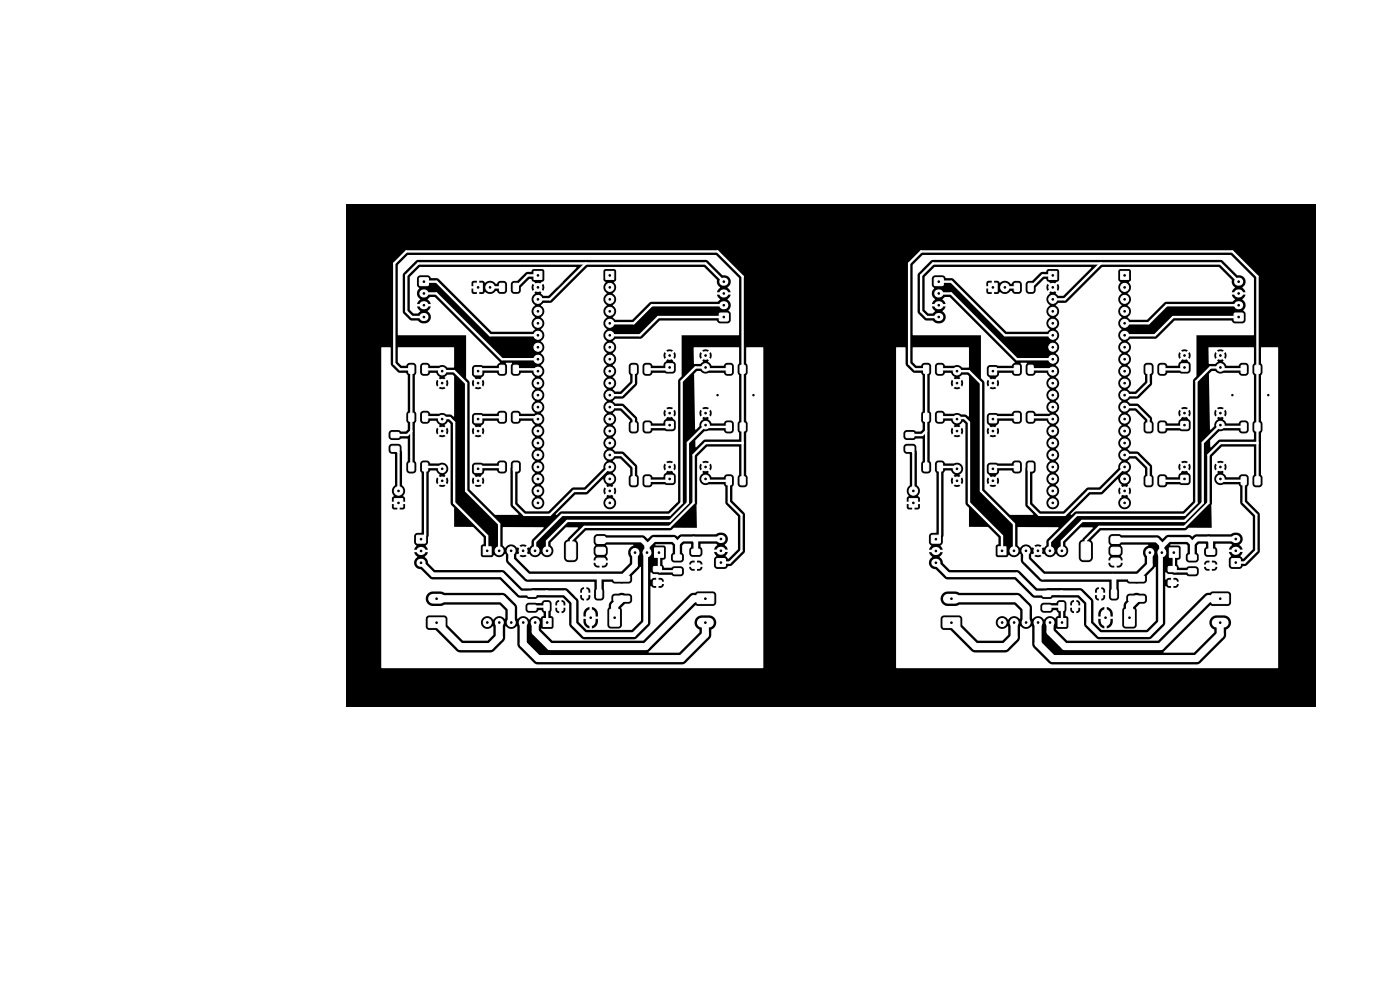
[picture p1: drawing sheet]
<svg xmlns="http://www.w3.org/2000/svg" width="297mm" height="210mm" viewBox="0 0 297 210" stroke-linecap="round" stroke-linejoin="round" font-family="sans-serif">
<path d="M73.6 43.3h205.5v106.5h-205.5z" fill="#000"/>
<g fill="#fff" stroke="#fff" stroke-width=".21">
<path d="M224.4 131.2h1.7v1.7h-1.7z"/>
<path d="M211.7 116h1.7v1.7h-1.7z"/>
<path d="M198.9 98.3l.8-.1 .2 .1 .1 1.4-.2 .2h-.7l-.2-.1z"/>
<path d="M196 98.3l.8-.1 .2 .1v1.4l-.1 .2h-.7l-.3-.1z"/>
<path d="M252.1 117.8l1.6-.1 .1 .2v.8l-.2 .1h-1.4l-.1-.2z"/>
<path d="M252.1 120.7l1.6-.1 .1 .3v.7l-.2 .1h-1.4l-.1-.2z"/>
<path d="M239.5 122.2h3.2l.1 .2v.7l-.2 .2h-3l-.2-.3z"/>
<path d="M239.5 126.5h3.2l.1 .2v.7l-.2 .2-3-.1-.2-.2z"/>
<path d="M247.9 120.2h1.5l.2 .2-.1 .7-.2 .2h-1.3l-.2-.3z"/>
<path d="M247.9 123.2l1.5-.1 .2 .2-.1 .7-.2 .2h-1.3l-.2-.2z"/>
<path d="M218.2 60.2l.8-.1 .2 .1v1.4l-.1 .2h-.8l-.2-.1z"/>
<path d="M215.2 60.2l.8-.1 .3 .1v1.4l-.2 .2h-.7l-.2-.1z"/>
<path d="M198.9 77.5h.8l.2 .1 .1 1.4-.2 .2h-.7l-.2-.1z"/>
<path d="M196 77.5h.8l.2 .1v1.4l-.1 .2h-.7l-.3-.1z"/>
<path d="M192.2 91.8l1.6-.1 .1 .3v.7l-.2 .1h-1.4l-.1-.2z"/>
<path d="M192.2 94.7h1.6l.1 .2v.7l-.2 .2-1.4-.1-.1-.2z"/>
<path d="M235.8 125.2l.9-.1 .2 .1v1.4l-.2 .3h-.7l-.2-.2z"/>
<path d="M232.9 125.2l.8-.1 .2 .1 .1 1.4-.2 .3h-.7l-.3-.2z"/>
<path d="M218.2 87.7l.8-.1 .2 .2v1.3l-.1 .3h-.8l-.2-.2z"/>
<path d="M215.2 87.7l.8-.1 .3 .2v1.3l-.2 .3h-.7l-.2-.2z"/>
<path d="M246.1 77.5h.8l.2 .1v1.4l-.1 .2h-.7l-.3-.1z"/>
<path d="M243.2 77.5h.8l.2 .1v1.4l-.1 .2h-.8l-.2-.1z"/>
<path d="M224.7 127.9l.8-.1 .2 .2v1.3l-.1 .2-.7 .1-.3-.2z"/>
<path d="M227.6 127.9l.8-.1 .2 .2 .1 1.3-.2 .2-.7 .1-.2-.2z"/>
<path d="M198.9 87.7l.8-.1 .2 .2 .1 1.3-.2 .3h-.7l-.2-.2z"/>
<path d="M196 87.7l.8-.1 .2 .2v1.3l-.1 .3h-.7l-.3-.2z"/>
<path d="M221.3 128.4h1.5l.2 .2-.1 .7-.2 .2h-1.3l-.2-.3z"/>
<path d="M221.3 125.5l1.5-.1 .2 .3-.1 .7-.2 .2-1.3-.1-.2-.2z"/>
<path d="M263.4 101.2l.8-.1 .2 .2v1.3l-.1 .2-.8 .1-.2-.2z"/>
<path d="M266.3 101.2l.8-.1 .2 .2v1.3l-.1 .2-.7 .1-.3-.2z"/>
<path d="M263.4 89.8l.8-.1 .2 .1v1.4l-.1 .2h-.8l-.2-.1z"/>
<path d="M266.3 89.8l.8-.1 .2 .1v1.4l-.1 .2h-.7l-.3-.1z"/>
<path d="M235.8 118.5h1.7l.2 .3-.1 .9-.3 .2-1.5-.1-.1-.3v-.8z"/>
<path d="M235.7 116.2l.3-.1 1.5 .1 .2 .3-.1 .9-.3 .2-1.5-.1-.1-.3z"/>
<path d="M229.5 115.1l.2-.1 1.2-.1 .4 .3 .1 3-.3 .5h-1.4l-.3-.2v-3.1z"/>
<path d="M235.8 113.9h1.7l.2 .3-.1 .9-.3 .2-1.5-.1-.1-.3v-.8z"/>
<path d="M246.1 101.2l.8-.1 .2 .2v1.3l-.1 .2-.7 .1-.3-.2z"/>
<path d="M243.2 101.2l.8-.1 .2 .2v1.3l-.1 .2-.8 .1-.2-.2z"/>
<path d="M256 116.5h1.6l.1 .2v.8l-.2 .1h-1.4l-.2-.2z"/>
<path d="M256 119.5l1.6-.1 .1 .3v.7l-.2 .2h-1.4l-.2-.3z"/>
<path d="M218.2 77.5h.8l.2 .1v1.4l-.1 .2h-.8l-.2-.1z"/>
<path d="M215.2 77.5h.8l.3 .1v1.4l-.2 .2h-.7l-.2-.1z"/>
<path d="M263.4 77.5h.8l.2 .1v1.4l-.1 .2h-.8l-.2-.1z"/>
<path d="M266.3 77.5h.8l.2 .1v1.4l-.1 .2h-.7l-.3-.1z"/>
<path d="M246.1 89.8l.8-.1 .2 .1v1.4l-.1 .2h-.7l-.3-.1z"/>
<path d="M243.2 89.8l.8-.1 .2 .1v1.4l-.1 .2h-.8l-.2-.1z"/>
<path d="M248.1 116.2h1.9v2h-1.9z"/>
<path d="M209.7 60.1h1.8v1.8h-1.8z"/>
<path d="M209.9 88.2h1.5v1.4h-1.5z"/>
<path d="M209.9 78h1.5v1.5h-1.5z"/>
<path d="M192.9 105.8h1.8v1.8h-1.8z"/>
<path d="M250.6 77.2h1.4v1.5h-1.4z"/>
<path d="M218.2 98.3l.8-.1 .2 .1v1.4l-.1 .2h-.8l-.2-.1z"/>
<path d="M215.2 98.3l.8-.1 .3 .1v1.4l-.2 .2h-.7l-.2-.1z"/>
<path d="M198.3 59h1.8v1.5h-1.8z"/>
<path d="M250.6 100.9h1.4v1.4h-1.4z"/>
<path d="M261.3 118.6h1.8v1.5h-1.8z"/>
<path d="M261.9 66.5h1.8v1.5h-1.8z"/>
<path d="M200.1 131.1h3.4l.1 .2v1.7l-.2 .1h-3.2l-.2-.2z"/>
<path d="M257.1 126h3.4l.2 .2-.1 1.7-.2 .1h-3.2l-.1-.2z"/>
<path d="M209.9 98.7h1.5v1.5h-1.5z"/>
<path d="M197.6 113.6h1.8v1.6h-1.8z"/>
<path d="M250.6 89.4h1.4v1.5h-1.4z"/>
<path d="M222.5 57.6h1.7v1.7h-1.7z"/>
<path d="M237.7 57.6h1.7v1.7h-1.7z"/>
<path d="M238.6 129.3l1.8-.1 .2 .2 .1 3.2-.2 .2h-1.7l-.2-.1z"/>
<path d="M129.4 129.3l1.8-.1 .2 .2v3.2l-.1 .2h-1.7l-.2-.1z"/>
<path d="M141.3 89.4h1.5v1.5h-1.5z"/>
<path d="M88.4 113.6h1.8v1.6h-1.8z"/>
<path d="M100.7 98.7h1.4v1.5h-1.4z"/>
<path d="M147.9 126h3.4l.1 .2v1.7l-.2 .1h-3.2l-.2-.2z"/>
<path d="M90.9 131.1h3.4l.1 .2v1.7l-.2 .1h-3.2l-.2-.2z"/>
<path d="M152.7 66.5h1.8v1.5h-1.8z"/>
<path d="M128.5 57.6h1.7v1.7h-1.7z"/>
<path d="M152 118.6h1.8v1.5h-1.8z"/>
<path d="M141.3 100.9h1.5v1.4h-1.5z"/>
<path d="M89 59h1.8v1.5h-1.8z"/>
<path d="M115.2 131.2h1.7v1.7h-1.7z"/>
<path d="M102.5 116h1.7v1.7h-1.7z"/>
<path d="M141.3 77.2h1.5v1.5h-1.5z"/>
<path d="M83.6 105.8h1.8v1.8h-1.8z"/>
<path d="M100.7 78h1.4v1.5h-1.4z"/>
<path d="M100.7 88.2h1.4v1.4h-1.4z"/>
<path d="M100.5 60.1h1.8v1.8h-1.8z"/>
<path d="M138.8 116.2h1.9v2h-1.9z"/>
<path d="M113.3 57.6h1.7v1.7h-1.7z"/>
<path d="M136.9 89.8l.8-.1 .2 .1v1.4l-.1 .2h-.7l-.3-.1z"/>
<path d="M134 89.8l.8-.1 .2 .1v1.4l-.1 .2h-.8l-.2-.1z"/>
<path d="M154.1 77.5h.8l.3 .1v1.4l-.2 .2h-.7l-.2-.1z"/>
<path d="M157.1 77.5h.8l.2 .1v1.4l-.1 .2h-.8l-.2-.1z"/>
<path d="M108.9 77.5h.8l.3 .1v1.4l-.2 .2h-.7l-.2-.1z"/>
<path d="M106 77.5h.8l.2 .1 .1 1.4-.2 .2h-.7l-.2-.1z"/>
<path d="M146.8 116.5h1.6l.1 .2v.8l-.2 .1h-1.4l-.2-.2z"/>
<path d="M146.8 119.5l1.6-.1 .1 .3v.7l-.2 .2h-1.4l-.2-.3z"/>
<path d="M136.9 101.2l.8-.1 .2 .2v1.3l-.1 .2-.7 .1-.3-.2z"/>
<path d="M134 101.2l.8-.1 .2 .2v1.3l-.1 .2-.8 .1-.2-.2z"/>
<path d="M126.6 118.5h1.7l.1 .3v.9l-.3 .2-1.5-.1-.2-.3v-.8z"/>
<path d="M126.6 116.2h1.7l.1 .3v.9l-.3 .2-1.5-.1-.2-.3v-.8z"/>
<path d="M120.3 115.1l.2-.1 1.1-.1 .5 .3v3l-.2 .5h-1.4l-.3-.2-.1-3.1z"/>
<path d="M126.6 113.9h1.7l.1 .3v.9l-.3 .2-1.5-.1-.2-.3v-.8z"/>
<path d="M154.1 89.8l.8-.1 .3 .1v1.4l-.2 .2h-.7l-.2-.1z"/>
<path d="M157.1 89.8l.8-.1 .2 .1v1.4l-.1 .2h-.8l-.2-.1z"/>
<path d="M154.1 101.2l.8-.1 .3 .2v1.3l-.2 .2-.7 .1-.2-.2z"/>
<path d="M157.1 101.2l.8-.1 .2 .2v1.3l-.1 .2-.8 .1-.2-.2z"/>
<path d="M112.1 128.4h1.5l.1 .2v.7l-.2 .2h-1.4l-.1-.3z"/>
<path d="M112.1 125.5l1.5-.1 .1 .3v.7l-.2 .2-1.4-.1-.1-.2z"/>
<path d="M89.7 87.7l.8-.1 .2 .2v1.3l-.1 .3h-.7l-.3-.2z"/>
<path d="M86.8 87.7l.8-.1 .2 .2v1.3l-.1 .3h-.8l-.2-.2z"/>
<path d="M115.5 127.9l.8-.1 .2 .2v1.3l-.1 .2-.8 .1-.2-.2z"/>
<path d="M118.4 127.9l.8-.1 .2 .2v1.3l-.1 .2-.7 .1-.3-.2z"/>
<path d="M136.9 77.5h.8l.2 .1v1.4l-.1 .2h-.7l-.3-.1z"/>
<path d="M134 77.5h.8l.2 .1v1.4l-.1 .2h-.8l-.2-.1z"/>
<path d="M108.9 87.7l.8-.1 .3 .2v1.3l-.2 .3h-.7l-.2-.2z"/>
<path d="M106 87.7l.8-.1 .2 .2 .1 1.3-.2 .3h-.7l-.2-.2z"/>
<path d="M126.6 125.2l.8-.1 .3 .1v1.4l-.2 .3h-.7l-.2-.2z"/>
<path d="M123.7 125.2l.8-.1 .2 .1v1.4l-.1 .3h-.8l-.2-.2z"/>
<path d="M83 91.8l1.5-.1 .2 .3v.7l-.3 .1h-1.3l-.2-.2z"/>
<path d="M83 94.7h1.5l.2 .2v.7l-.3 .2-1.3-.1-.2-.2z"/>
<path d="M89.7 77.5h.8l.2 .1v1.4l-.1 .2h-.7l-.3-.1z"/>
<path d="M86.8 77.5h.8l.2 .1v1.4l-.1 .2h-.8l-.2-.1z"/>
<path d="M108.9 60.2l.8-.1 .3 .1v1.4l-.2 .2h-.7l-.2-.1z"/>
<path d="M106 60.2l.8-.1 .2 .1 .1 1.4-.2 .2h-.7l-.2-.1z"/>
<path d="M138.7 120.2h1.5l.1 .2v.7l-.2 .2h-1.4l-.1-.3z"/>
<path d="M138.7 123.2l1.5-.1 .1 .2v.7l-.2 .2h-1.4l-.1-.2z"/>
<path d="M130.3 122.2h3.1l.2 .2v.7l-.2 .2h-3l-.2-.3z"/>
<path d="M130.3 126.5h3.1l.2 .2v.7l-.2 .2-3-.1-.2-.2z"/>
<path d="M108.9 98.3l.8-.1 .3 .1v1.4l-.2 .2h-.7l-.2-.1z"/>
<path d="M106 98.3l.8-.1 .2 .1 .1 1.4-.2 .2h-.7l-.2-.1z"/>
<path d="M142.9 117.8l1.5-.1 .2 .2v.8l-.3 .1h-1.3l-.2-.2z"/>
<path d="M142.9 120.7l1.5-.1 .2 .3v.7l-.3 .1h-1.3l-.2-.2z"/>
<path d="M89.7 98.3l.8-.1 .2 .1v1.4l-.1 .2h-.7l-.3-.1z"/>
<path d="M86.8 98.3l.8-.1 .2 .1v1.4l-.1 .2h-.8l-.2-.1z"/>
<circle cx="222.8" cy="132.1" r=".85"/>
<circle cx="220.2" cy="132.1" r=".85"/>
<circle cx="217.7" cy="132.1" r=".85"/>
<circle cx="215.1" cy="132.1" r=".85"/>
<circle cx="212.6" cy="132.1" r=".85"/>
<circle cx="215.1" cy="116.8" r=".85"/>
<circle cx="217.7" cy="116.8" r=".85"/>
<circle cx="220.2" cy="116.8" r=".85"/>
<circle cx="222.7" cy="116.8" r=".85"/>
<circle cx="225.3" cy="116.8" r=".85"/>
<circle cx="213.2" cy="61" r=".9"/>
<circle cx="210.6" cy="91.4" r=".8"/>
<circle cx="203" cy="91.4" r=".8"/>
<circle cx="203" cy="88.9" r=".8"/>
<circle cx="210.6" cy="81.3" r=".8"/>
<circle cx="203" cy="81.3" r=".8"/>
<circle cx="203" cy="78.7" r=".8"/>
<circle cx="193.8" cy="104.1" r=".9"/>
<circle cx="251.3" cy="75.4" r=".8"/>
<circle cx="258.9" cy="75.4" r=".8"/>
<circle cx="258.9" cy="77.9" r=".8"/>
<circle cx="251.3" cy="99.1" r=".8"/>
<circle cx="258.9" cy="99.1" r=".8"/>
<circle cx="258.9" cy="101.6" r=".8"/>
<circle cx="210.6" cy="102" r=".8"/>
<circle cx="203" cy="102" r=".8"/>
<circle cx="203" cy="99.4" r=".8"/>
<circle cx="251.3" cy="87.6" r=".8"/>
<circle cx="258.9" cy="87.6" r=".8"/>
<circle cx="258.9" cy="90.2" r=".8"/>
<circle cx="223.3" cy="106.7" r=".85"/>
<circle cx="223.3" cy="104.1" r=".85"/>
<circle cx="223.3" cy="101.6" r=".85"/>
<circle cx="223.3" cy="99.1" r=".85"/>
<circle cx="223.3" cy="96.5" r=".85"/>
<circle cx="223.3" cy="94" r=".85"/>
<circle cx="223.3" cy="91.4" r=".85"/>
<circle cx="223.3" cy="88.9" r=".85"/>
<circle cx="223.3" cy="86.4" r=".85"/>
<circle cx="223.3" cy="83.8" r=".85"/>
<circle cx="223.3" cy="81.3" r=".85"/>
<circle cx="223.3" cy="78.7" r=".85"/>
<circle cx="223.3" cy="76.2" r=".85"/>
<circle cx="223.3" cy="73.7" r=".85"/>
<circle cx="223.3" cy="71.1" r=".85"/>
<circle cx="223.3" cy="68.6" r=".85"/>
<circle cx="223.3" cy="66" r=".85"/>
<circle cx="223.3" cy="63.5" r=".85"/>
<circle cx="223.3" cy="61" r=".85"/>
<circle cx="238.6" cy="61" r=".85"/>
<circle cx="238.6" cy="63.5" r=".85"/>
<circle cx="238.6" cy="66" r=".85"/>
<circle cx="238.6" cy="68.6" r=".85"/>
<circle cx="238.6" cy="71.1" r=".85"/>
<circle cx="238.6" cy="73.7" r=".85"/>
<circle cx="238.6" cy="76.2" r=".85"/>
<circle cx="238.6" cy="78.7" r=".85"/>
<circle cx="238.6" cy="81.3" r=".85"/>
<circle cx="238.6" cy="83.8" r=".85"/>
<circle cx="238.6" cy="86.4" r=".85"/>
<circle cx="238.6" cy="88.9" r=".85"/>
<circle cx="238.6" cy="91.4" r=".85"/>
<circle cx="238.6" cy="94" r=".85"/>
<circle cx="238.6" cy="96.5" r=".85"/>
<circle cx="238.6" cy="99.1" r=".85"/>
<circle cx="238.6" cy="101.6" r=".85"/>
<circle cx="238.6" cy="104.1" r=".85"/>
<circle cx="238.6" cy="106.7" r=".85"/>
<circle cx="142.1" cy="87.6" r=".8"/>
<circle cx="149.7" cy="87.6" r=".8"/>
<circle cx="149.7" cy="90.2" r=".8"/>
<circle cx="101.4" cy="102" r=".8"/>
<circle cx="93.8" cy="102" r=".8"/>
<circle cx="93.8" cy="99.4" r=".8"/>
<circle cx="129.4" cy="61" r=".85"/>
<circle cx="129.4" cy="63.5" r=".85"/>
<circle cx="129.4" cy="66" r=".85"/>
<circle cx="129.4" cy="68.6" r=".85"/>
<circle cx="129.4" cy="71.1" r=".85"/>
<circle cx="129.4" cy="73.7" r=".85"/>
<circle cx="129.4" cy="76.2" r=".85"/>
<circle cx="129.4" cy="78.7" r=".85"/>
<circle cx="129.4" cy="81.3" r=".85"/>
<circle cx="129.4" cy="83.8" r=".85"/>
<circle cx="129.4" cy="86.4" r=".85"/>
<circle cx="129.4" cy="88.9" r=".85"/>
<circle cx="129.4" cy="91.4" r=".85"/>
<circle cx="129.4" cy="94" r=".85"/>
<circle cx="129.4" cy="96.5" r=".85"/>
<circle cx="129.4" cy="99.1" r=".85"/>
<circle cx="129.4" cy="101.6" r=".85"/>
<circle cx="129.4" cy="104.1" r=".85"/>
<circle cx="129.4" cy="106.7" r=".85"/>
<circle cx="142.1" cy="99.1" r=".8"/>
<circle cx="149.7" cy="99.1" r=".8"/>
<circle cx="149.7" cy="101.6" r=".8"/>
<circle cx="113.5" cy="132.1" r=".85"/>
<circle cx="111" cy="132.1" r=".85"/>
<circle cx="108.5" cy="132.1" r=".85"/>
<circle cx="105.9" cy="132.1" r=".85"/>
<circle cx="103.4" cy="132.1" r=".85"/>
<circle cx="105.9" cy="116.8" r=".85"/>
<circle cx="108.4" cy="116.8" r=".85"/>
<circle cx="111" cy="116.8" r=".85"/>
<circle cx="113.5" cy="116.8" r=".85"/>
<circle cx="116.1" cy="116.8" r=".85"/>
<circle cx="142.1" cy="75.4" r=".8"/>
<circle cx="149.7" cy="75.4" r=".8"/>
<circle cx="149.7" cy="77.9" r=".8"/>
<circle cx="84.5" cy="104.1" r=".9"/>
<circle cx="101.4" cy="81.3" r=".8"/>
<circle cx="93.8" cy="81.3" r=".8"/>
<circle cx="93.8" cy="78.7" r=".8"/>
<circle cx="101.4" cy="91.4" r=".8"/>
<circle cx="93.8" cy="91.4" r=".8"/>
<circle cx="93.8" cy="88.9" r=".8"/>
<circle cx="104" cy="61" r=".9"/>
<circle cx="114.1" cy="106.7" r=".85"/>
<circle cx="114.1" cy="104.1" r=".85"/>
<circle cx="114.1" cy="101.6" r=".85"/>
<circle cx="114.1" cy="99.1" r=".85"/>
<circle cx="114.1" cy="96.5" r=".85"/>
<circle cx="114.1" cy="94" r=".85"/>
<circle cx="114.1" cy="91.4" r=".85"/>
<circle cx="114.1" cy="88.9" r=".85"/>
<circle cx="114.1" cy="86.4" r=".85"/>
<circle cx="114.1" cy="83.8" r=".85"/>
<circle cx="114.1" cy="81.3" r=".85"/>
<circle cx="114.1" cy="78.7" r=".85"/>
<circle cx="114.1" cy="76.2" r=".85"/>
<circle cx="114.1" cy="73.7" r=".85"/>
<circle cx="114.1" cy="71.1" r=".85"/>
<circle cx="114.1" cy="68.6" r=".85"/>
<circle cx="114.1" cy="66" r=".85"/>
<circle cx="114.1" cy="63.5" r=".85"/>
<circle cx="114.1" cy="61" r=".85"/>
<circle cx="269.1" cy="83.8" r=".3"/>
<circle cx="261.4" cy="83.8" r=".3"/>
<circle cx="152.2" cy="83.8" r=".3"/>
<circle cx="159.8" cy="83.8" r=".3"/>
</g>
<path d="M134.7 117.2v.1M137.3 117.2v.1M243.9 117.2v.1M246.5 117.2v.1" fill="none" stroke="#fff" stroke-width="1.9"/>
<g fill="none" stroke="#fff" stroke-width="1.7">
<path d="M153.4 59.8h.3M262.6 59.8h.3M89.8 62.3h.3M89.8 64.8h.3M89.8 67.3h.3M153.4 62.3h.3M153.4 64.8h.3M199 62.3h.3M199 64.8h.3M199 67.3h.3M262.6 62.3h.3M262.6 64.8h.3"/>
<path d="M89.2 116.9h.2M89.2 119.4h.2M152.8 116.8h.3M152.8 114.3h.3M198.4 116.9h.3M198.4 119.4h.3M262 116.8h.3M262 114.3h.3"/>
</g>
<path d="M91.9 127h1.5M125.3 130.3v1.5M148.9 132.1h1.5M201.1 127h1.5M234.5 130.3v1.5M258.1 132.1h1.5" fill="none" stroke="#fff" stroke-width="2.1"/>
<g fill="none" stroke="#fff" stroke-width=".5">
<path d="M89.9 59.8h2.7l11.4 11.3h10.1M114.1 58.4h-2.1l-2.6 2.6M124.3 55.9l-7.6 7.6h-2.6M153.6 59.8l-3.9-3.9h-61l-2.5 2.5v7.6l1.2 1.3h2.5M199.2 59.8h2.6l11.4 11.3h10.1M223.3 58.4h-2.1l-2.6 2.6M233.5 55.9l-7.6 7.6h-2.6M262.8 59.8l-3.9-3.9h-61l-2.5 2.5v7.6l1.2 1.3h2.6M89.9 62.3h2.7l13.9 13.9h7.6M90.2 78.3h3.2l.4 .4h2.5l2.6 2.6v22.8l7 7.1v5.6M104 61h2.5M106.5 78.3h-4.7l-.4 .4"/>
<path d="M109.4 78.3h4.3l.4 .4M134.4 78.3v3l-2.5 2.5h-2.5M142.1 78l-.4 .3h-4.3M153.6 67.3h-14l-3.8 3.8h-6.4M153.6 64.8h-15.3l-3.9 3.8h-5M154.6 78.3h-4.5l-.4-.3h-2.2l-2.9 2.9v25.8l-2.5 2.5h-22.9l-5.7 5.7v1.9M199.2 62.3h2.6l13.9 13.9h7.6M199.4 78.3h3.2l.4 .4h2.6l2.5 2.6v22.8l7 7.1v5.6M213.2 61h2.5M215.7 78.3h-4.7l-.4 .4M218.6 78.3h4.3l.4 .4M243.7 78.3v3l-2.6 2.5h-2.5"/>
<path d="M251.3 78l-.4 .3h-4.3M262.8 67.3h-13.9l-3.9 3.8h-6.4M262.8 64.8h-15.3l-3.8 3.8h-5.1M263.8 78.3h-4.5l-.4-.3h-2.1l-3 2.9v25.8l-2.5 2.5h-22.9l-5.7 5.7v1.9M83.8 95.2l.7 .7v8.2M87.3 99.1v-20.8h-2.4l-1.3-1.2v-21.2l2.6-2.6h66l5.3 5.4v43.3M87.3 91.4l-.9 .9h-2.6M90.2 88.5h3.2l.4 .4 .2-.2h1.4l.9 .9v17.1l7.1 7v3.1M93.8 99.5l-.4-.4h-3.2v14.4l-.9 .9-.2-.2M106.5 99.1h-4.7l-.4 .4M106.5 88.5h-4.7l-.4 .4M109.4 99.1l-.4 .3v7.6l2.2 2.2h5.5l5-5.1h2.6l5.1-5"/>
<path d="M109.4 88.5h4.3l.4 .4M129.4 96.5h2.5l2.5 2.6v2.9M129.4 86.4h2.5l2.5 2.5v1.7M142.1 90.2l-.4 .4h-4.3M154.6 90.6h-4.5l-.4-.4-3.8 3.7v12.8l-3.8 3.8h-21.8l-4.2 4.3v2M157.5 94h-7.8l-2.6 2.5v10.2l-5 5.1h-18.1l-2.9 2.8v2.2M193 95.2l.8 .7v8.2M196.5 99.1v-20.8h-2.4l-1.2-1.2v-21.2l2.5-2.6h66l5.4 5.4v43.3M196.5 91.4l-.9 .9h-2.6M199.4 99.1h3.2l.4 .4M199.4 88.5h3.2l.4 .4 .3-.2h1.3l1 .9v17.1l7 7v3.1M199.4 99.1h.1"/>
<path d="M199.4 99.1v14.4l-.9 .9-.2-.2M215.7 99.1h-4.7l-.4 .4M215.7 88.5h-4.7l-.4 .4M218.6 99.1l-.3 .3v7.6l2.1 2.2h5.5l5.1-5.1h2.5l5.1-5M218.6 88.5h4.4l.3 .4M238.6 96.5h2.5l2.6 2.6v2.9M238.6 86.4h2.5l2.6 2.5v1.7M251.3 90.2l-.4 .4h-4.3M263.8 90.6h-4.5l-.4-.4-3.7 3.7v12.8l-3.9 3.8h-21.7l-4.3 4.3v2M266.8 94h-7.9l-2.5 2.5v10.2l-5.1 5.1h-18.1l-2.8 2.8v2.2M139.8 117.2v3.2l-.3 .3 .4 .5h3.8M142.1 101.6l-.4 .4h-4.3"/>
<path d="M149.7 101.6l.4 .4h4.5v4.5l2.7 2.7v7.6l-2.5 2.5h-1.9M249 117.2v3.2l-.3 .3 .5 .5h3.7M251.3 101.6l-.4 .4h-4.3M258.9 101.6l.4 .4h4.5v4.5l2.7 2.7v7.6l-2.5 2.5h-1.8M112.9 128.9l.2-.2h2.9l.1 .1v3.3l-.2-.3M222.1 128.9l.2-.2h2.9l.1 .1v3.3l-.2-.3"/>
</g>
<path d="M92.6 127h13.9l2 2v3.1M105.9 132.1v3.1l-1.9 2h-6.3l-5.1-5.1M111 132.1v4.5l3.1 3.1h30.5l5-5v-2.6M131.9 127l-1.5 1.5v2.5M149.6 127h-2.5l-10.1 10.2h-20.3l-3.2-3.2v-1.9M201.8 127h13.9l2 2v3.1M215.1 132.1v3.1l-1.9 2h-6.3l-5.1-5.1M220.2 132.1v4.5l3.1 3.1h30.5l5.1-5v-2.6M241.1 127l-1.5 1.5v2.5M258.9 127h-2.5l-10.2 10.2h-20.3l-3.1-3.2v-1.9" fill="none" stroke="#fff" stroke-width="1.5"/>
<g fill="none" stroke="#fff" stroke-width="1">
<path d="M127.4 114.5h8.8l1.1 1.1v1.6l-.3 .3v14.6l-2.6 2.5h-10.4l-2.3-2.3v-4.6l-1.9-1.9-6.7-.1-.2 .3-.2-.2h-2.3l-3.9-3.9h-14.6l-2.6-2.5M143.7 115.3l-.8-.8h-4.2l-1.4 1.4M143.7 115.3v3M147.1 114.3l.5 .5v2.3M152.9 114.3h-8.2l-1 1M236.7 114.5h8.7l1.1 1.1v1.6l-.3 .3v14.6l-2.5 2.5h-10.5l-2.2-2.3v-4.6l-1.9-1.9-6.8-.1-.2 .3-.2-.2h-2.3l-3.9-3.9h-14.6l-2.6-2.5M252.9 115.3l-.8-.8h-4.2l-1.4 1.4M252.9 115.3v3M256.4 114.3l.4 .5v2.3M262.2 114.3h-8.3l-1 1M116 125.7v.1M127.1 122.6v3.4"/>
<path d="M225.2 125.7v.1M236.3 122.6v3.4"/>
</g>
<path d="M108.4 116.8v2l3.6 3.5h20.3M134.7 117.2v2.7l-2.8 2.8M217.7 116.8v2l3.5 3.5h20.3M243.9 117.2v2.7l-2.8 2.8" fill="none" stroke="#fff" stroke-width="1.2"/>
<path d="M126.8 122.3l.3 .3M236 122.3l.3 .3" fill="none" stroke="#fff" stroke-width=".21"/>
<g fill="#fff">
<path d="M84.4 56.2l2.1-2.1h65.4l4.9 4.9v12l-12.2 .1v6.2h-1.2l-.2-.4-1.1-1.1 .4-.3 .7 .6a1.29 1.29 0 0 0-.1-1.4l-.6 .7-.4-.4 .6-.7a1.29 1.29 0 0 0-1.4 0l.7 .7-.3 .4-.7-.7a1.29 1.29 0 0 0 0 1.4l.7-.6 .3 .3-1.1 1.1-.3 .7h-2.1l-.7-.6h-.9l-.3 .1-.3 .5v1.5l.3 .5 .4 .1 1-.1 .5-.5 4.3 .1 .3-.1 .3-.4v-1.4h1.2v2.5l-.7 1v8.8h-.5l-.2-.4-1.1-1.2 .4-.3 .7 .6a1.29 1.29 0 0 0-.1-1.4l-.6 .7-.4-.4 .6-.7a1.29 1.29 0 0 0-1.4 .1l.7 .6-.3 .4-.7-.6a1.29 1.29 0 0 0 0 1.4l.7-.7 .3 .3-.7 .9a.78 .78 0 0 0-.5 .8l-2.3 .1-.7-.6-1.1 .1-.4 .5v1.4a.74 .74 0 0 0 .7 .7h1l.5-.6 4.2 .2a.74 .74 0 0 0 .7-.7v-1.2h.5v11.4h-.5l-.2-.4-1.1-1.1 .4-.4 .6 .7a1.29 1.29 0 0 0 0-1.5l-.6 .7-.4-.3 .6-.8a1.29 1.29 0 0 0-1.4 .1l.7 .7-.3 .3-.7-.6a1.29 1.29 0 0 0 0 1.4l.7-.7 .3 .4-1.1 1.1-.3 .6h-2.1l-.7-.6-1.1 .1-.4 .5v1.5a.74 .74 0 0 0 .7 .7l1-.1 .5-.6 4.2 .2a.74 .74 0 0 0 .7-.7v-1.2h.5l-.1 5.3-2.1 2.2h-22.6l-.4 .1-.5 .6-.3-.1 4.1-4.2 2.6-.1 3.3-3.2 .4 .9 .4 .3-.1 .2 .6 .7-.3 .3-.7-.6a1.33 1.33 0 0 0 0 1.5l.7-.6 .3 .3-.6 .7 .1 .2a1.37 1.37 0 0 0-.3 2.1 1.37 1.37 0 0 0 2.1-.1 1.37 1.37 0 0 0-.5-2.1l.1-.1-.6-.7 .3-.3 .7 .5a1.34 1.34 0 0 0 0-1.4l-.7 .6-.3-.3 .6-.7-.1-.2a1.42 1.42 0 0 0 0-2.5 1.48 1.48 0 0 0 0-2.5l.5-.5h1.1l2.1 2.1v1.3l-.3 .5v1.5a.74 .74 0 0 0 .7 .7l1-.1 .4-.5v-1.5l-.3-.6-.1-2-2.7-2.8-.4-.1h-1.5l-.5-.6a1.42 1.42 0 0 0 0-2.5 1.48 1.48 0 0 0 0-2.5 1.48 1.48 0 0 0 0-2.6l.5-.5h1.1l2.1 2.1-.3 .7v1.3l.1 .5 .5 .2h.8a.74 .74 0 0 0 .7-.7v-1.4l-.3-.5-.2-.9-2.7-2.7-1.8-.1-.5-.5 .5-.5 1.8-.1 2.7-2.7 .2-.4v-1.8l.3-.5v-1.4a.74 .74 0 0 0-.7-.7h-1l-.4 .6v1.5l.3 .5v1.4l-2.1 2-1.1 .1-.5-.5a1.48 1.48 0 0 0 0-2.6 1.48 1.48 0 0 0 0-2.5 1.48 1.48 0 0 0 0-2.6 1.48 1.48 0 0 0 0-2.5l.5-.5 5.6-.1 3.9-3.8h12l.7 .6h1.6a.74 .74 0 0 0 .7-.7v-1.4l-.5-.7a1.51 1.51 0 0 0-.2-2.3l.5-.5 .2-.5h-1v-.5h1l-.2-.5-.5-.5a1.42 1.42 0 0 0 .7-1.5 1.42 1.42 0 0 0-1.2-1.1h-.6l-3-3.1-.4-.2h-61.2l-.4 .2-2.7 2.9-.1 7.9 .2 .4 1.4 1.4 1.7 .2a1.44 1.44 0 0 0 2.2 .2 1.44 1.44 0 0 0-.1-2.2l-.1-.1 .5-.5 .2-.5h-1.1v-.5h1.1l-.7-1 .5-.5h1l13.9 13.8-.7 .8h-2.9l-.5-.2h-1.2l-.4 .2-.3 .4v1.4l1.3 1.5-.4 .3-.7-.6a1.29 1.29 0 0 0 0 1.4l.7-.7 .4 .4-.7 .7a1.29 1.29 0 0 0 1.4-.1l-.6-.6 .3-.4 .7 .7a1.29 1.29 0 0 0 0-1.5l-.7 .7-.3-.3 .7-.9a.92 .92 0 0 0 .6-.9h2.6l.6 .6 1.1-.1 .5-.6v-1.4l-.3-.6h1.2l.1 .1-.2 .5v1.4l.4 .6 1.1 .1 .7-.6h2.1l.8 .9a1.48 1.48 0 0 0 0 2.5 1.48 1.48 0 0 0 0 2.6 1.48 1.48 0 0 0 0 2.5l-.1 .2h-2.8l-.4-.5-.4-.2-1 .1-.4 .6h-.8l-.3-.5-.4-.2-1 .1-.5 .6-4.7-.2-.3 .2-.3 .4v1.4l1.3 1.4-.4 .4-.7-.6a1.29 1.29 0 0 0 0 1.4l.7-.7 .4 .3-.7 .8a1.29 1.29 0 0 0 1.4-.1l-.6-.7 .3-.3 .7 .6a1.29 1.29 0 0 0 0-1.4l-.7 .7-.3-.4 .7-.8a.92 .92 0 0 0 .6-.9h2.6l.5 .5 1.1 .1 .3-.2 .3-.4v-1.5h.8v1.4a.74 .74 0 0 0 .7 .7l1-.1 .5-.5h2.1l.8 .9a1.43 1.43 0 0 0 0 2.5 1.48 1.48 0 0 0 0 2.5 1.48 1.48 0 0 0 0 2.6 1.48 1.48 0 0 0 0 2.5 1.48 1.48 0 0 0 0 2.6 1.48 1.48 0 0 0 0 2.5 1.39 1.39 0 0 0-.5 2.1 1.39 1.39 0 0 0 2.2 0 1.39 1.39 0 0 0-.4-2.1 1.48 1.48 0 0 0 0-2.5 1.48 1.48 0 0 0 0-2.6 1.48 1.48 0 0 0 0-2.5 1.48 1.48 0 0 0 0-2.5 1.48 1.48 0 0 0 0-2.6 1.48 1.48 0 0 0 0-2.5 1.48 1.48 0 0 0 0-2.6 1.48 1.48 0 0 0 0-2.5 1.48 1.48 0 0 0 0-2.5 1.48 1.48 0 0 0 0-2.6 1.48 1.48 0 0 0 0-2.5 1.48 1.48 0 0 0 0-2.6 1.48 1.48 0 0 0 0-2.5 1.48 1.48 0 0 0 0-2.5 1.48 1.48 0 0 0 0-2.6 1.48 1.48 0 0 0 0-2.5l.5-.5h1.4l.4-.2 7.5-7.5h24.7l2.8 2.8a1.78 1.78 0 0 0 .7 1.6l-.5 .5-.2 .5h1v.5h-1l.2 .5 .5 .5-.6 .5h-14l-.4 .2-3.7 3.6h-3.6l-.5-.5a1.48 1.48 0 0 0 0-2.5 1.48 1.48 0 0 0 0-2.6 1.57 1.57 0 0 0 .3-2.4l.4-.4v-2.1l-.4-.2h-1.8l-.5 .4v1.8l.5 .5a1.52 1.52 0 0 0 .2 2.4 1.48 1.48 0 0 0 0 2.6 1.48 1.48 0 0 0 0 2.5 1.48 1.48 0 0 0 0 2.5 1.48 1.48 0 0 0 0 2.6 1.48 1.48 0 0 0 0 2.5 1.48 1.48 0 0 0 0 2.6 1.48 1.48 0 0 0 0 2.5 1.48 1.48 0 0 0 0 2.5 1.48 1.48 0 0 0 0 2.6 1.48 1.48 0 0 0 0 2.5 1.48 1.48 0 0 0 0 2.6 1.48 1.48 0 0 0 0 2.5 1.48 1.48 0 0 0 0 2.5 1.48 1.48 0 0 0 0 2.6v.1a1.55 1.55 0 0 0-.7 1.5l-4 4h-2.3l-.4 .2-5 4.9h-4.7l-1.8-1.8v-6.2l.5-.3 .2-.5v-1.4l-.4-.5h-1.3l-.4 .6h-.8l-.3-.6-.4-.1-1 .1-.5 .5-4.8-.1-.5 .5v1.5l1.3 1.4-.4 .3-.7-.6a1.29 1.29 0 0 0 0 1.4l.7-.7 .4 .4-.7 .7a1.29 1.29 0 0 0 1.4 0l-.6-.7 .3-.4 .7 .7a1.29 1.29 0 0 0 0-1.4l-.7 .6-.3-.3 .7-.9a.78 .78 0 0 0 .5-.8l2.7-.1 .5 .6h1.1l.3-.1 .3-.5v-1.4h.8l-.1 8.7 .2 .4 1.5 1.5-.1 .2h-4.9l-5.3-5.4-.1-22.6-.7-1v-9.1h-14.5z"/>
<path d="M87 58.7l2.1-2.1 33.2 .1-5.9 6h-1.1l-.5-.4 .1-.2-.6-.7 .3-.3 .6 .6a1.33 1.33 0 0 0 0-1.5l-.6 .6-.3-.3 1.2-1.1-.1-2.1-.3-.2h-1.9l-.3 .1-.2 .4-1.1 .2-1.8 1.8-1 .1-.4 .6h-.8l-.3-.6-.4-.1-1 .1-.5 .5h-.2a1.59 1.59 0 0 0-2.4-.2l-.4-.4h-.7v1h-.5v-1h-.9l-.3 .4v.7h1v.5h-1v.7l.3 .4 .9 .1v-1.1h.5v1.1h.7l.5-.5a1.57 1.57 0 0 0 2.3-.2h.2l.3 .5 .3 .1h1.1l.5-.6v-1.4h.8v1.3a.74 .74 0 0 0 .7 .7l1.1-.1 .3-.5v-.8l1.8-1.7h.4l.2 .4 .4 .2 .7 .7-.4 .3-.6-.5a1.34 1.34 0 0 0 0 1.4l.6-.6 .4 .3-.6 .7 .1 .2a1.43 1.43 0 0 0 0 2.5 1.48 1.48 0 0 0 0 2.5 1.48 1.48 0 0 0 0 2.5l-.6 .6h-8.6l-11.4-11.3-1.4-.1-.7-.6-1.9 .1-.4 .5v1.4l.4 .8a1.52 1.52 0 0 0 .2 2.3l-.4 .5-.2 .5h1v.5h-1l.6 1-.4 .5h-1l-.8-.8z"/>
<path d="M80.9 73.7h2l.1 3.8 1.5 1.5 1.6 .1 .4 .5v7.6l-.3 .6v1.4l.3 .6v1.3l-.4 .4h-1l-.6-.3h-1.5l-.4 .3-.2 .4 .1 1 .5 .4h1.6l.5-.3 1.4 .1v4.7l-.3 .5v1.4a.74 .74 0 0 0 .7 .7h1l.4-.7v-1.4l-.3-.5v-8l.3-.6v-1.5l-.3-.5v-7.6l.3-.5v-1.4a.74 .74 0 0 0-.7-.7h-1l-.5 .6h-.9l-.8-.8v-3.1h11.9v4.3h-1.4l-.4-.4-.6-.2-.8 .2h-1.8l-.5-.6h-1.1l-.4 .2-.2 .4v1.4a.74 .74 0 0 0 .7 .7l1-.1 .5-.5h1.2l.8 .8-.2 .3 .7 .7-.4 .3-.7-.6a1.29 1.29 0 0 0 0 1.4l.7-.7 .4 .4-.7 .7a1.29 1.29 0 0 0 1.4-.1l-.7-.6 .4-.4 .7 .7a1.29 1.29 0 0 0 0-1.5l-.7 .7-.4-.3 .7-.7-.2-.3 .6-.4h1.1l.3 .3v8.5l-.7-.4h-.9l-.8-.3-.8 .2h-1.8l-.5-.6-1.1-.1-.4 .3-.2 .3v1.5a.74 .74 0 0 0 .7 .7l1-.1 .5-.5h1.2l.8 .8-.2 .3 .7 .6-.4 .4-.7-.7a1.29 1.29 0 0 0 0 1.5l.7-.7 .4 .3-.7 .8a1.29 1.29 0 0 0 1.4-.1l-.7-.7 .4-.3 .7 .6a1.29 1.29 0 0 0 0-1.4l-.7 .7-.4-.4 .7-.6-.2-.3 .8-.7 .5 .6v16.8l.7 1v4h4.1l2.2 2.3v1.3l-.5 .2-.1 .3 .1 2 .3 .3h1.9l.5-.5a1.66 1.66 0 0 0 2.4-.2l.2 1.5 .2 .5 4 3.8 14.5 .2-.1 1.8h-.8l-.2-.6-.6-.1v1.1h-.5v-1.1a.83 .83 0 0 0-.8 1.1h2.1v-.4h.8v1.4h-.8v-.5h-.8v1.2h-.5v-1.2h-.8a.96 .96 0 0 0 .3 1 .96 .96 0 0 0 1 .2 .75 .75 0 0 0 .8-.7h.8l.2 .4 .4 .3h.9a.74 .74 0 0 0 .7-.7v-3.3h1.5l.7 .4h3a.74 .74 0 0 0 .7-.7v-1l1.8-1.9 .1 6.4h-1.9l-.4-.6-1.1-.1a1.37 1.37 0 0 0-1.4 0l-1.2 .2-.3 .4v.9a1.54 1.54 0 0 0-.6 1.5l-.2 .4v.9h-2l-.1-.3a1.53 1.53 0 0 0-1.2-1.1v1.6h-.5v-1.6h-.1a1.65 1.65 0 0 0-1.2 2h.9v.5h-.9v.6a1.53 1.53 0 0 0 1.3 1.4v-1.6h.5v1.6h.1a1.65 1.65 0 0 0 1.2-2h-.9v-.5h.9v-.6h2v2.4l.1 .5 .5 .2h1.7a.74 .74 0 0 0 .7-.7v-3.2l-.1-.5 .8-.8 1.2-.2 .3-.4v-.9h1.9v5l-2 2h-9.5l-1.8-1.7-.1-4.7-2.3-2.3-.4-.1h-9.1l-4-3.8-14.5-.1-1.5-1.4a1.89 1.89 0 0 0-.7-1.4l.5-.5 .2-.5h-1.1v-.5h1.1l-.5-.8 .5-.7 .1-1.5v-13.3l.4-.5h1.2l.8 .8-.2 .3 .7 .7-.4 .3-.7-.6a1.29 1.29 0 0 0 0 1.4l.7-.7 .4 .4-.7 .7a1.29 1.29 0 0 0 1.4 0l-.7-.7 .4-.4 .7 .7a1.29 1.29 0 0 0 0-1.4l-.7 .6-.4-.3 .7-.7-.2-.2a1.32 1.32 0 0 0 .7-1.8 1.32 1.32 0 0 0-1.9-.6h-1.8l-.7-.6h-.9l-.3 .1-.3 .5v1.4l.3 .7v3.6h-3.5l-.2-.6-.4-.5-.1-8.2-.2-.3-.4-.2h-1.7l-.5 .5 .1 1.1 .4 .4 .9 .2v6.5a1.61 1.61 0 0 0-.3 2.4l-.4 .4v.7h1.1v.5h-1.1l.1 .9 .3 .3h.8v-1h.5v1h.7l.4-.4v-.8h-1v-.5h1v-.7l-.4-.5 .3-.5 .1-.7h3.5v8.9l-.9 .1a.74 .74 0 0 0-.7 .7l.1 1.4 .4 .7-.4 .8h1v.5h-1l.6 1.1a1.39 1.39 0 0 0-.6 1.6 1.39 1.39 0 0 0 1.4 1l1.9 1.9 .6 .2h14.2l4.1 3.9h1.6l.5 .3h1.3l.7-.4 5.2 .1 1.3 1.2h-.8l-.2-.5-.6-.2v1.1h-.5v-1.1a.83 .83 0 0 0-.8 1.1h2.1v-.4h.8v.1v1.3h-.8v-.5h-.8v1.2h-.5v-1.2h-.8v.5a.75 .75 0 0 0 .8 .7l.9-.1 .4-.6h.8l.2 3.4 2.5 2.6 .3 .2h10.8l.4-.1 2.9-2.8 .1-.3 .1-8 .2-.1 .5 .4h.5v-2.1h-.5l-.7 .3v-1.5l.7 .4 1.2 .1h2.5l.6 .3h1.5l.5-.4 .1-1.1-.4-.5-1.7-.1-.6 .3h-1.5l-.4-.7v-.9l.2-.1a.5 .5 0 0 0 .5-.4v-2.1l-.1-.3-.3-.2h-1.7v-.2h3.4l.2 .3v1.4l-.3 .6v1.1l.5 .4h1.5a.74 .74 0 0 0 .7-.7v-.8l-.4-.6v-1.4l.4-.5 1.5 .1v.6l-.4 .7v.8l.3 .5 .4 .1h1.4a.74 .74 0 0 0 .7-.7v-.8l-.4-.6 .1-.6 3.2-.1 .2 .2-.6 1.1h1v.5h-1l.5 .8-.5 .7v1h-2.5l-.4-.6-.7-.1v.9h-.5v-.9a.85 .85 0 0 0-1.2 .9l5.3-.2 .1 .8-3.7-.1v.8h-.5v-.8h-1.2a.83 .83 0 0 0 1.2 .8l1.2-.1 .4-.6h2.6l.6 .3 1.8-.1 .4-.5 .9-.2 2.6-2.6 .2-.4v-7.8l-.2-.4-2.5-2.5v-2.9l.3-.5-.1-1.8-.5-.4h-.8l-.5 .2-.3 .4h-2.5l-.8-.8 .2-.3-.7-.6 .4-.4 .7 .6a1.29 1.29 0 0 0 0-1.4l-.7 .7-.4-.3 .7-.8a1.29 1.29 0 0 0-1.4 .1l.6 .7-.3 .3-.7-.6a1.29 1.29 0 0 0 0 1.4l.7-.7 .3 .4-.6 .6 .1 .3a1.32 1.32 0 0 0-.6 1.8 1.32 1.32 0 0 0 1.8 .5l3.2 .1 .4 .5 .1 3.6 2.6 2.7-.1 6.9-2 2-.6-.5 .5-.9h-1.1v-.5h1.1l-.2-.5-.5-.5a1.42 1.42 0 0 0 .7-1.5 1.42 1.42 0 0 0-1.2-1.1h-.7l-.6 .3h-7.3l-.9 .5-.7-.3h-4.4l-.5 .2-.7 .6-.6-.5-.5-.3h-7.6l-.5-.2h-1.5a.87 .87 0 0 0-.8 .8v.9l.4 .7-.4 .6v1l.4 .7-.3 .5-.1 .4h3v-.4l-.3-.5 .3-.7v-1l-.3-.6 .1-.2h5.6l.1 .2a1.63 1.63 0 0 0-.8 2.6v1.1l-.1 .2h-4.6v-.2h-1.2v1h-.5v-1h-1.3a.95 .95 0 0 0 1.3 1h.9a.87 .87 0 0 0 .8-.8h4.6l-1.7 1.6h-19.3l-2.9-2.9v-.8l.3 .1 .6-.6 .3 .3-.6 .7a1.33 1.33 0 0 0 1.5 0l-.6-.7 .4-.3 .6 .6 .2-.1a1.42 1.42 0 0 0 2.5 0 1.4 1.4 0 0 0 2.1 .4 1.4 1.4 0 0 0-.1-2.2v-.6l3.2-3.2h2.6v.2l-2.3 2.4a1.01 1.01 0 0 0-.7 .9v2.9l.2 .5 .7 .4h1.2a1.01 1.01 0 0 0 .9-.9v-3l-.3-.7 2-2.1h17.8l.9-.6 4.8 .1 .1-15.1 2.1-2.1h6.8v5.9l-.3 .5v1.5a.74 .74 0 0 0 .7 .7l1-.1 .4-.6v-1.5l-.3-.5v-8.8l.3-.7v-1.4l-.3-.5v-9.7l.3-.6v-1.4l-.3-.6v-3.2l.1-.1h3.4l.1 .1v49.5h-21.1l-.2-.6-.9-.1v.8h1.1v-.1h21.1v.7h-21.1v-.1h-1.1v.8a.84 .84 0 0 0 1.1-.7h21.1v2.2h-10l-.2-.6-.5-.1h-3.2l-.6 .2-.7 .1-10.3 10.1h-19.2l-2.4-2.4 .1-.2 2.1 .1 .4-.4v-1.9l-.6-.5v-.8l.2-.4v-1.4l-.1-.4-.5-.3h-.8l-.4 .2-.4 .4h-2.6l-.4 .1-.3 .5v.8l.4 .6 1.7 .1 .6-.6 .7 .1 .4 .5v.6l-.6 .6a1.52 1.52 0 0 0-2.4 .2 1.53 1.53 0 0 0-2.5-.1l-.1-2.4-.2-.6-2.2-2.2-.5-.3h-12.5l-.8-.3h-2a1.55 1.55 0 0 0-1.2 1.6 1.55 1.55 0 0 0 1.4 1.5h1.8l.8-.3h11.7l1.2 1.2-.1 1.8a1.49 1.49 0 0 0-2.4 .1 1.4 1.4 0 0 0-2.1-.4 1.4 1.4 0 0 0-.1 2.1 1.4 1.4 0 0 0 2.1-.3l.1 1.9-1.2 1.2h-5.3l-3.3-3.3v-1.5l-.4-.5h-3.6l-.3 .1-.3 .4v1.8l.2 .4 .4 .3 1.5 .1 4.5 4.4 .7 .3h6.5l.5-.2 2.5-2.5 .2-2.9a1.56 1.56 0 0 0 2.4 0v3.9l.2 .5 3.4 3.5 .7 .3 30.9-.1 .5-.2 5.2-5.2 .3-.5v-1.4a1.61 1.61 0 0 0 1-1.7 1.61 1.61 0 0 0-1.4-1.4l-2 .1a1.6 1.6 0 0 0-1.2 1.5 1.6 1.6 0 0 0 1.1 1.5v.6l-4.3 4.2h-6.5l9.9-10 .5 .1h3.2l.5-.1 .2-.5v-1.7h10v15.5h-81z"/>
<path d="M106.7 111.8l8.6 .1v.1l-2.5 2.6-.1 1.1-.4 .5-.2-.1-.6 .6-.4-.3 .6-.7a1.33 1.33 0 0 0-1.5 0l.6 .7-.3 .3-.6-.6-.2 .1a1.48 1.48 0 0 0-2.5 0l-.6-.5z"/>
<path d="M147.2 73.7h9.6v3.3l-.3 .6v1.4l.3 .6v9.7l-.3 .5v1.4l.3 .7v1.3h-7.2l-.4 .2-1.5 1.5-.2-.1v-1.4l2-1.9 .8-.2h3.2l.5 .6h1a.74 .74 0 0 0 .7-.7v-1.4l-.4-.5-1.1-.1-.7 .6h-2.5l-.8-.8 .2-.3-.7-.7 .4-.3 .7 .7a1.29 1.29 0 0 0 0-1.5l-.7 .7-.4-.4 .7-.6a1.29 1.29 0 0 0-1.4 0l.6 .6-.3 .4-.7-.7a1.29 1.29 0 0 0 0 1.5l.7-.7 .3 .3-.6 .7 .2 .2a1.64 1.64 0 0 0-.8 1.5l-.7 .7h-.2l-.3-11.7 .6-.7h.8a1.44 1.44 0 0 0 1.7 .4h3.2l.5 .5 1 .1a.74 .74 0 0 0 .7-.7v-1.3a.74 .74 0 0 0-.7-.7h-1l-.5 .6h-2.5l-.8-.8 .2-.3-.7-.7 .4-.3 .7 .6a1.29 1.29 0 0 0 0-1.4l-.7 .7-.4-.4 .7-.7a1.29 1.29 0 0 0-1.4 0l.6 .7-.3 .4-.7-.7a1.29 1.29 0 0 0 0 1.4l.7-.6 .3 .3-.6 .7 .1 .2-.5 .5h-1.4z"/>
<path d="M193.6 56.2l2.2-2.1h65.3l4.9 4.9v12l-12.2 .1v6.2h-1.2l-.2-.4-1.1-1.1 .4-.3 .7 .6a1.29 1.29 0 0 0 0-1.4l-.7 .7-.4-.4 .7-.7a1.29 1.29 0 0 0-1.4 0l.6 .7-.3 .4-.7-.7a1.29 1.29 0 0 0 0 1.4l.7-.6 .3 .3-1.1 1.1-.2 .7h-2.2l-.6-.6h-1l-.3 .1-.3 .5v1.5l.3 .5 .4 .1 1-.1 .5-.5 4.3 .1 .3-.1 .3-.4v-1.4h1.2v2.5l-.7 1v8.8h-.5l-.2-.4-1.1-1.2 .4-.3 .7 .6a1.29 1.29 0 0 0 0-1.4l-.7 .7-.4-.4 .7-.7a1.29 1.29 0 0 0-1.4 .1l.6 .6-.3 .4-.7-.6a1.29 1.29 0 0 0 0 1.4l.7-.7 .3 .3-.7 .9a.78 .78 0 0 0-.5 .8l-2.3 .1-.6-.6-1.1 .1-.5 .5v1.4a.74 .74 0 0 0 .7 .7h1l.5-.6 4.2 .2a.74 .74 0 0 0 .7-.7v-1.2h.5v11.4h-.5l-.2-.4-1.1-1.1 .4-.4 .7 .7a1.29 1.29 0 0 0 0-1.5l-.7 .7-.4-.3 .7-.8a1.29 1.29 0 0 0-1.4 .1l.6 .7-.3 .3-.7-.6a1.29 1.29 0 0 0 0 1.4l.7-.7 .3 .4-1.1 1.1-.2 .6h-2.2l-.6-.6-1.1 .1-.5 .5v1.5a.74 .74 0 0 0 .7 .7l1-.1 .5-.6 4.2 .2a.74 .74 0 0 0 .7-.7v-1.2h.5v5.3l-2.2 2.2h-22.6l-.4 .1-.5 .6-.3-.1 4.2-4.2 2.6-.1 3.2-3.2 .5 .9 .3 .3-.1 .2 .7 .7-.4 .3-.6-.6a1.33 1.33 0 0 0 0 1.5l.6-.6 .4 .3-.7 .7 .1 .2a1.37 1.37 0 0 0-.3 2.1 1.37 1.37 0 0 0 2.1-.1 1.37 1.37 0 0 0-.5-2.1l.1-.1-.6-.7 .4-.3 .6 .5a1.34 1.34 0 0 0 0-1.4l-.6 .6-.4-.3 .6-.7-.1-.2a1.42 1.42 0 0 0 0-2.5 1.48 1.48 0 0 0 0-2.5l.5-.5h1.1l2.1 2.1v1.3l-.3 .5v1.5a.74 .74 0 0 0 .7 .7l1-.1 .4-.5v-1.5l-.3-.6-.1-2-2.7-2.8-.4-.1h-1.5l-.5-.6a1.42 1.42 0 0 0 0-2.5 1.48 1.48 0 0 0 0-2.5 1.48 1.48 0 0 0 0-2.6l.5-.5h1.1l2.1 2.1-.3 .7v1.3l.2 .5 .4 .2h.8a.74 .74 0 0 0 .7-.7v-1.4l-.3-.5-.2-.9-2.7-2.7-1.8-.1-.5-.5 .6-.5 1.7-.1 2.7-2.7 .2-.4v-1.8l.3-.5v-1.4a.74 .74 0 0 0-.7-.7h-1l-.4 .6v1.5l.3 .5v1.4l-2.1 2-1.1 .1-.5-.5a1.48 1.48 0 0 0 0-2.6 1.48 1.48 0 0 0 0-2.5 1.48 1.48 0 0 0 0-2.6 1.48 1.48 0 0 0 0-2.5l.6-.5 5.5-.1 3.9-3.8h12l.7 .6h1.6a.74 .74 0 0 0 .7-.7v-1.4l-.4-.7a1.51 1.51 0 0 0-.2-2.3l.5-.5 .1-.5h-1v-.5h1l-.1-.5-.5-.5a1.42 1.42 0 0 0 .6-1.5 1.42 1.42 0 0 0-1.2-1.1h-.6l-3-3.1-.4-.2h-61.1l-.4 .2-2.8 2.9v7.9l.1 .4 1.5 1.4 1.6 .2a1.44 1.44 0 0 0 2.2 .2 1.44 1.44 0 0 0-.1-2.2l-.1-.1 .5-.5 .2-.5h-1v-.5h1l-.7-1 .5-.5h1l13.9 13.8-.7 .8h-2.9l-.5-.2h-1.2l-.4 .2-.2 .4v1.4l1.2 1.5-.4 .3-.7-.6a1.29 1.29 0 0 0 .1 1.4l.6-.7 .4 .4-.6 .7a1.29 1.29 0 0 0 1.4-.1l-.7-.6 .3-.4 .8 .7a1.29 1.29 0 0 0-.1-1.5l-.7 .7-.3-.3 .7-.9a.92 .92 0 0 0 .6-.9h2.6l.7 .6 1.1-.1 .4-.6v-1.4l-.3-.6h1.2l.2 .1-.3 .5v1.4l.4 .6 1.1 .1 .7-.6h2.2l.7 .9a1.48 1.48 0 0 0 0 2.5 1.48 1.48 0 0 0 0 2.6 1.48 1.48 0 0 0 0 2.5l-.1 .2h-2.8l-.4-.5-.4-.2-1 .1-.4 .6h-.8l-.2-.4-.5-.3-1 .1-.5 .6-4.7-.2-.3 .2-.2 .4v1.4l1.2 1.4-.4 .4-.7-.6a1.29 1.29 0 0 0 .1 1.4l.6-.7 .4 .3-.6 .8a1.29 1.29 0 0 0 1.4-.1l-.7-.7 .3-.3 .8 .6a1.29 1.29 0 0 0-.1-1.4l-.7 .7-.3-.4 .7-.8a.92 .92 0 0 0 .6-.9h2.6l.5 .5 1.1 .1 .4-.3 .2-.3v-1.5h.8v1.4a.74 .74 0 0 0 .7 .7l1-.1 .5-.5h2.2l.7 .9a1.43 1.43 0 0 0 0 2.5 1.48 1.48 0 0 0 0 2.5 1.48 1.48 0 0 0 0 2.6 1.48 1.48 0 0 0 0 2.5 1.48 1.48 0 0 0 0 2.6 1.48 1.48 0 0 0 0 2.5 1.39 1.39 0 0 0-.5 2.1 1.39 1.39 0 0 0 2.2 0 1.39 1.39 0 0 0-.4-2.1 1.48 1.48 0 0 0 0-2.5 1.48 1.48 0 0 0 0-2.6 1.48 1.48 0 0 0 0-2.5 1.48 1.48 0 0 0 0-2.5 1.48 1.48 0 0 0 0-2.6 1.48 1.48 0 0 0 0-2.5 1.48 1.48 0 0 0 0-2.6 1.48 1.48 0 0 0 0-2.5 1.48 1.48 0 0 0 0-2.5 1.48 1.48 0 0 0 0-2.6 1.48 1.48 0 0 0 0-2.5 1.48 1.48 0 0 0 0-2.6 1.48 1.48 0 0 0 0-2.5 1.48 1.48 0 0 0 0-2.5 1.48 1.48 0 0 0 0-2.6 1.48 1.48 0 0 0 0-2.5l.5-.5h1.5l.4-.2 7.5-7.5h24.6l2.8 2.8a1.78 1.78 0 0 0 .7 1.6l-.5 .5-.2 .5h1.1v.5h-1.1l.2 .5 .5 .5-.5 .5h-14.1l-.4 .2-3.6 3.6h-3.6l-.6-.5a1.48 1.48 0 0 0 0-2.5 1.48 1.48 0 0 0 0-2.6 1.57 1.57 0 0 0 .3-2.4l.4-.4v-2.1l-.4-.2h-1.8l-.5 .4v1.8l.5 .5a1.52 1.52 0 0 0 .3 2.4 1.48 1.48 0 0 0 0 2.6 1.48 1.48 0 0 0 0 2.5 1.48 1.48 0 0 0 0 2.5 1.48 1.48 0 0 0 0 2.6 1.48 1.48 0 0 0 0 2.5 1.48 1.48 0 0 0 0 2.6 1.48 1.48 0 0 0 0 2.5 1.48 1.48 0 0 0 0 2.5 1.48 1.48 0 0 0 0 2.6 1.48 1.48 0 0 0 0 2.5 1.48 1.48 0 0 0 0 2.6 1.48 1.48 0 0 0 0 2.5 1.48 1.48 0 0 0 0 2.5 1.48 1.48 0 0 0 0 2.6l-.1 .1a1.55 1.55 0 0 0-.7 1.5l-4 4h-2.3l-.4 .2-5 4.9h-4.7l-1.8-1.8v-6.2l.6-.3 .1-.5v-1.4l-.4-.5h-1.3l-.4 .6h-.8l-.2-.4-.5-.3-1 .1-.5 .5-4.8-.1-.4 .5v1.5l1.2 1.4-.4 .3-.7-.6a1.29 1.29 0 0 0 .1 1.4l.6-.7 .4 .4-.6 .7a1.29 1.29 0 0 0 1.4 0l-.7-.7 .3-.4 .8 .7a1.29 1.29 0 0 0-.1-1.4l-.7 .6-.3-.3 .7-.9a.78 .78 0 0 0 .6-.8l2.6-.1 .5 .6h1.1l.4-.2 .2-.4v-1.4h.8l-.1 8.7 .2 .4 1.5 1.5-.1 .2h-4.8l-5.4-5.4v-22.6l-.8-1v-9.1h-14.5z"/>
<path d="M196.2 58.7l2.1-2.1 33.2 .1-5.9 6h-1.1l-.5-.4 .1-.2-.6-.7 .3-.3 .7 .6a1.33 1.33 0 0 0 0-1.5l-.7 .6-.3-.3 1.2-1.1-.1-2.1-.3-.2h-1.9l-.3 .1-.2 .4-1.1 .2-1.8 1.8-1 .1-.4 .6h-.8l-.2-.4-.5-.3-1 .1-.5 .5h-.2a1.59 1.59 0 0 0-2.3-.2l-.5-.4h-.7v1h-.5v-1h-.9l-.3 .4v.7h1.1v.5h-1.1v.7l.3 .4 .9 .1v-1.1h.5v1.1h.7l.5-.5a1.57 1.57 0 0 0 2.3-.2h.2l.3 .5 .4 .1h1.1l.4-.6v-1.4h.8v1.3a.74 .74 0 0 0 .7 .7l1.1-.1 .3-.5v-.8l1.8-1.7h.4l.2 .4 .4 .2 .7 .7-.3 .3-.7-.5a1.34 1.34 0 0 0 0 1.4l.7-.6 .3 .3-.6 .7 .1 .2a1.43 1.43 0 0 0 0 2.5 1.48 1.48 0 0 0 0 2.5 1.48 1.48 0 0 0 0 2.5l-.5 .6h-8.7l-11.3-11.3-1.5-.1-.7-.6-1.9 .1-.4 .5v1.4l.5 .8a1.52 1.52 0 0 0 .2 2.3l-.5 .5-.2 .5h1v.5h-1l.7 1-.5 .5h-1l-.7-.8z"/>
<path d="M190.2 73.7h1.9l.1 3.8 1.5 1.5 1.6 .1 .4 .5v7.6l-.3 .6v1.4l.3 .6v1.3l-.4 .4h-1l-.6-.3h-1.4l-.5 .3-.1 .4v1l.6 .4h1.5l.5-.3 1.4 .1v4.7l-.3 .5v1.4a.74 .74 0 0 0 .7 .7h1l.4-.7v-1.4l-.3-.5v-8l.3-.6v-1.5l-.3-.5v-7.6l.3-.5v-1.4a.74 .74 0 0 0-.7-.7h-1l-.5 .6h-.9l-.8-.8 .1-3.1h11.8v4.3h-1.4l-.4-.4-.6-.2-.7 .2h-1.9l-.5-.6h-1.1l-.3 .1-.2 .5-.1 1.4a.74 .74 0 0 0 .7 .7l1-.1 .6-.5h1.1l.8 .8-.2 .3 .7 .7-.4 .3-.7-.6a1.29 1.29 0 0 0 0 1.4l.7-.7 .4 .4-.7 .7a1.29 1.29 0 0 0 1.4-.1l-.6-.6 .3-.4 .7 .7a1.29 1.29 0 0 0 0-1.5l-.7 .7-.3-.3 .6-.7-.1-.3 .5-.4h1.1l.3 .3v8.5l-.7-.4h-.9l-.8-.3-.7 .2h-1.9l-.5-.6-1.1-.1-.3 .2-.2 .4-.1 1.5a.74 .74 0 0 0 .7 .7l1-.1 .6-.5h1.1l.8 .8-.2 .3 .7 .6-.4 .4-.7-.7a1.29 1.29 0 0 0 0 1.5l.7-.7 .4 .3-.7 .8a1.29 1.29 0 0 0 1.4-.1l-.6-.7 .3-.3 .7 .6a1.29 1.29 0 0 0 0-1.4l-.7 .7-.3-.4 .6-.6-.1-.3 .7-.7 .5 .6v16.8l.8 1v4h4l2.2 2.3v1.3l-.4 .2-.2 .3 .1 2 .3 .3h1.9l.6-.5a1.66 1.66 0 0 0 2.3-.2l.2 1.5 .2 .5 4 3.8 14.5 .2v1.8h-.8l-.3-.6-.6-.1v1.1h-.5v-1.1a.83 .83 0 0 0-.8 1.1h2.2v-.4h.8v1.4h-.8v-.5h-.9v1.2h-.5v-1.2h-.8a.96 .96 0 0 0 .3 1 .96 .96 0 0 0 1 .2 .75 .75 0 0 0 .9-.7h.8l.1 .4 .4 .3h.9a.74 .74 0 0 0 .7-.7v-3.3h1.6l.6 .4h3a.74 .74 0 0 0 .7-.7v-1l1.8-1.9 .1 6.4h-1.9l-.4-.6-1.1-.1a1.37 1.37 0 0 0-1.4 0l-1.2 .2-.3 .4v.9a1.54 1.54 0 0 0-.5 1.5l-.3 .4v.9h-2l-.1-.3a1.53 1.53 0 0 0-1.2-1.1v1.6h-.5v-1.6h-.1a1.65 1.65 0 0 0-1.2 2h.9v.5h-.9v.6a1.53 1.53 0 0 0 1.3 1.4v-1.6h.5v1.6h.1a1.65 1.65 0 0 0 1.2-2h-.9v-.5h.9v-.6h2v2.4l.1 .5 .5 .2h1.8a.74 .74 0 0 0 .7-.7v-3.2l-.2-.5 .8-.8 1.2-.2 .3-.4v-.9h1.9v5l-1.9 2h-9.6l-1.7-1.7-.2-4.7-2.3-2.3-.3-.1h-9.2l-4-3.8-14.5-.1-1.5-1.4a1.89 1.89 0 0 0-.7-1.4l.5-.5 .2-.5h-1.1v-.5h1.1l-.5-.8 .5-.7 .2-1.5v-13.3l.3-.5h1.3l.7 .8-.2 .3 .7 .7-.4 .3-.7-.6a1.29 1.29 0 0 0 0 1.4l.7-.7 .4 .4-.7 .7a1.29 1.29 0 0 0 1.4 0l-.6-.7 .3-.4 .7 .7a1.29 1.29 0 0 0 0-1.4l-.7 .6-.3-.3 .6-.7-.1-.2a1.32 1.32 0 0 0 .6-1.8 1.32 1.32 0 0 0-1.8-.6h-1.9l-.6-.6h-1l-.3 .1-.2 .5-.1 1.4 .4 .7v3.6h-3.5l-.2-.6-.5-.5-.1-8.2-.1-.3-.5-.2h-1.7l-.4 .5v1.1l.4 .4 .9 .2v6.5a1.61 1.61 0 0 0-.2 2.4l-.4 .4v.7h1v.5h-1v.9l.4 .3h.7v-1h.5v1h.8l.4-.4v-.8h-1.1v-.5h1.1v-.7l-.5-.5 .4-.5 .1-.7h3.5v8.9l-.9 .1a.74 .74 0 0 0-.7 .7v1.4l.5 .7-.5 .8h1v.5h-1l.6 1.1a1.39 1.39 0 0 0-.6 1.6 1.39 1.39 0 0 0 1.4 1l1.9 1.9 .6 .2h14.2l4.1 3.9h1.6l.5 .3h1.4l.6-.4 5.2 .1 1.3 1.2h-.7l-.3-.5-.6-.2v1.1h-.5v-1.1a.83 .83 0 0 0-.8 1.1h2.2v-.4h.7l.1 .1v1.3h-.8v-.5h-.9v1.2h-.5v-1.2h-.8v.5a.75 .75 0 0 0 .8 .7l.9-.1 .5-.6h.8l.1 3.4 2.5 2.6 .4 .2h10.8l.3-.1 2.9-2.8 .2-.3v-8l.2-.1 .5 .4h.5v-2.1h-.5l-.7 .3v-1.5l.7 .4 1.2 .1h2.6l.6 .3h1.4l.5-.4 .1-1.1-.4-.5-1.6-.1-.7 .3h-1.5l-.3-.7v-.9l.1-.1a.5 .5 0 0 0 .6-.4v-2.1l-.2-.3-.3-.2h-1.6l-.1-.2h3.4l.2 .3v1.4l-.3 .6v1.1l.6 .4h1.4a.74 .74 0 0 0 .7-.7v-.8l-.4-.6v-1.4l.5-.5 1.4 .1v.6l-.4 .7v.8l.3 .5 .4 .1h1.4a.74 .74 0 0 0 .7-.7v-.8l-.4-.6 .1-.6 3.2-.1 .2 .2-.6 1.1h1.1v.5h-1.1l.5 .8-.5 .7v1h-2.5l-.4-.6-.7-.1v.9h-.5v-.9a.85 .85 0 0 0-1.2 .9l5.3-.2 .1 .8-3.7-.1v.8h-.5v-.8h-1.2a.83 .83 0 0 0 1.2 .8l1.2-.1 .4-.6h2.6l.6 .3 1.8-.1 .5-.5 .8-.2 2.6-2.6 .2-.4v-7.8l-.2-.4-2.5-2.5v-2.9l.3-.5-.1-1.8-.5-.4h-.8l-.4 .2-.4 .4h-2.5l-.8-.8 .2-.3-.7-.6 .4-.4 .7 .6a1.29 1.29 0 0 0 0-1.4l-.7 .7-.4-.3 .7-.8a1.29 1.29 0 0 0-1.4 .1l.7 .7-.4 .3-.7-.6a1.29 1.29 0 0 0 0 1.4l.7-.7 .4 .4-.7 .6 .2 .3a1.32 1.32 0 0 0-.7 1.8 1.32 1.32 0 0 0 1.9 .5l3.2 .1 .3 .5 .1 3.6 2.6 2.7v6.9l-2 2-.7-.5 .5-.9h-1v-.5h1l-.2-.5-.4-.5a1.42 1.42 0 0 0 .6-1.5 1.42 1.42 0 0 0-1.2-1.1h-.7l-.6 .3h-7.3l-.9 .5-.7-.3h-4.4l-.5 .2-.7 .6-.6-.5-.5-.3h-7.6l-.5-.2h-1.5a.87 .87 0 0 0-.7 .8v.9l.3 .7-.3 .6v1l.3 .7-.3 .5v.4h3l-.1-.4-.3-.5 .4-.7-.1-1-.3-.6 .1-.2h5.6l.1 .2a1.63 1.63 0 0 0-.8 2.6v1.1l-.1 .2h-4.5v-.2h-1.3v1h-.5v-1h-1.2a.95 .95 0 0 0 1.2 1h1a.87 .87 0 0 0 .8-.8h4.5l-1.7 1.6h-19.3l-2.9-2.9v-.8l.3 .1 .6-.6 .4 .3-.7 .7a1.33 1.33 0 0 0 1.6 0l-.7-.7 .4-.3 .6 .6 .2-.1a1.42 1.42 0 0 0 2.5 0 1.4 1.4 0 0 0 2.2 .4 1.4 1.4 0 0 0-.2-2.2l.1-.6 3.2-3.2h2.5v.2l-2.3 2.4a1.01 1.01 0 0 0-.6 .9v2.9l.1 .5 .7 .4h1.2a1.01 1.01 0 0 0 1-.9l-.1-3-.3-.7 2.1-2.1h17.8l.8-.6 4.9 .1v-15.1l2.1-2.1h6.8v5.9l-.3 .5v1.5a.74 .74 0 0 0 .7 .7l1-.1 .4-.6v-1.5l-.3-.5v-8.8l.3-.7v-1.4l-.3-.5v-9.7l.3-.6v-1.4l-.3-.6v-3.2l.1-.1h3.4l.2 .1v49.5h-21.1l-.3-.6-.9-.1v.8h1.2v-.1h21.1v.7h-21.1v-.1h-1.2v.8a.84 .84 0 0 0 1.2-.7h21.1v2.2h-10l-.3-.6-.4-.1h-3.2l-.6 .2-.8 .1-10.3 10.1h-19.2l-2.4-2.4 .1-.2 2.2 .1 .3-.4v-1.9l-.5-.5v-.8l.1-.4v-1.4l-.1-.4-.5-.3h-.8l-.4 .2-.4 .4h-2.6l-.4 .1-.3 .5v.8l.4 .6 1.8 .1 .6-.6 .6 .1 .4 .5v.6l-.6 .6a1.52 1.52 0 0 0-2.4 .2 1.53 1.53 0 0 0-2.5-.1l-.1-2.4-.2-.6-2.2-2.2-.5-.3h-12.5l-.8-.3h-2a1.55 1.55 0 0 0-1.2 1.6 1.55 1.55 0 0 0 1.5 1.5h1.7l.8-.3h11.7l1.2 1.2-.1 1.8a1.49 1.49 0 0 0-2.4 .1 1.4 1.4 0 0 0-2.1-.4 1.4 1.4 0 0 0-.1 2.1 1.4 1.4 0 0 0 2.1-.3l.1 1.9-1.2 1.2h-5.2l-3.3-3.3-.1-1.5-.4-.5h-3.6l-.4 .2-.1 .3-.1 1.8 .2 .4 .4 .3 1.6 .1 4.4 4.4 .7 .3h6.5l.5-.2 2.5-2.5 .2-2.9a1.56 1.56 0 0 0 2.4 0l.1 3.9 .2 .5 3.3 3.5 .7 .3 30.9-.1 .5-.2 5.2-5.2 .3-.5v-1.4a1.61 1.61 0 0 0 1-1.7 1.61 1.61 0 0 0-1.4-1.4l-2 .1a1.6 1.6 0 0 0-1.1 1.5 1.6 1.6 0 0 0 1 1.5v.6l-4.3 4.2h-6.5l9.9-10 .6 .1h3.2l.4-.1 .3-.5v-1.7h10l-.1 15.5h-81z"/>
<path d="M215.9 111.8l8.6 .1v.1l-2.4 2.6-.2 1.1-.4 .5-.2-.1-.6 .6-.4-.3 .7-.7a1.33 1.33 0 0 0-1.6 0l.7 .7-.4 .3-.6-.6-.2 .1a1.48 1.48 0 0 0-2.5 0l-.5-.5z"/>
<path d="M256.4 73.7h9.6v3.3l-.3 .6v1.4l.3 .6v9.7l-.3 .5v1.4l.3 .7v1.3h-7.2l-.4 .2-1.4 1.5-.2-.1v-1.4l1.9-1.9 .9-.2h3.1l.5 .6h1a.74 .74 0 0 0 .7-.7v-1.4l-.4-.5-1.1-.1-.7 .6h-2.5l-.8-.8 .2-.3-.7-.7 .4-.3 .7 .7a1.29 1.29 0 0 0 0-1.5l-.7 .7-.4-.4 .7-.6a1.29 1.29 0 0 0-1.4 0l.7 .6-.4 .4-.7-.7a1.29 1.29 0 0 0 0 1.5l.7-.7 .4 .3-.7 .7 .2 .2a1.64 1.64 0 0 0-.8 1.5l-.7 .7h-.2l-.2-11.7 .6-.7h.7a1.44 1.44 0 0 0 1.8 .4h3.1l.5 .5 1 .1a.74 .74 0 0 0 .7-.7v-1.3a.74 .74 0 0 0-.7-.7h-1l-.5 .6h-2.5l-.8-.8 .2-.3-.7-.7 .4-.3 .7 .6a1.29 1.29 0 0 0 0-1.4l-.7 .7-.4-.4 .7-.7a1.29 1.29 0 0 0-1.4 0l.7 .7-.4 .4-.7-.7a1.29 1.29 0 0 0 0 1.4l.7-.6 .4 .3-.7 .7 .2 .2-.6 .5h-1.4z"/>
</g>
<g fill="#000" stroke="#000" stroke-width=".21">
<circle cx="89.9" cy="59.7" r=".17"/>
<circle cx="114.1" cy="58.4" r=".17"/>
<circle cx="129.4" cy="58.4" r=".17"/>
<circle cx="153.6" cy="59.7" r=".17"/>
<circle cx="199.2" cy="59.7" r=".17"/>
<circle cx="223.3" cy="58.4" r=".17"/>
<circle cx="238.6" cy="58.4" r=".17"/>
<circle cx="262.8" cy="59.8" r=".18"/>
<circle cx="89.9" cy="62.3" r=".17"/>
<circle cx="89.9" cy="67.3" r=".17"/>
<circle cx="89.9" cy="64.7" r=".17"/>
<circle cx="93.8" cy="78.7" r=".17"/>
<circle cx="101.4" cy="61" r=".17"/>
<circle cx="101.4" cy="78.7" r=".17"/>
<circle cx="104" cy="61" r=".17"/>
<circle cx="114.1" cy="68.6" r=".17"/>
<circle cx="114.1" cy="73.7" r=".17"/>
<circle cx="114.1" cy="78.7" r=".17"/>
<circle cx="114.1" cy="71.1" r=".17"/>
<circle cx="114.1" cy="63.5" r=".17"/>
<circle cx="114.1" cy="61" r=".17"/>
<circle cx="114.1" cy="76.2" r=".17"/>
<circle cx="114.1" cy="66" r=".17"/>
<circle cx="129.4" cy="73.7" r=".17"/>
<circle cx="129.4" cy="61" r=".17"/>
<circle cx="129.4" cy="76.2" r=".17"/>
<circle cx="129.4" cy="68.6" r=".17"/>
<circle cx="129.4" cy="71.1" r=".17"/>
<circle cx="129.4" cy="78.7" r=".17"/>
<circle cx="129.4" cy="63.5" r=".17"/>
<circle cx="129.4" cy="66" r=".17"/>
<circle cx="142.1" cy="78" r=".17"/>
<circle cx="142.1" cy="75.4" r=".17"/>
<circle cx="149.7" cy="78" r=".17"/>
<circle cx="149.7" cy="75.4" r=".17"/>
<circle cx="153.6" cy="67.3" r=".17"/>
<circle cx="153.6" cy="62.3" r=".17"/>
<circle cx="153.6" cy="64.7" r=".17"/>
<circle cx="199.2" cy="67.3" r=".17"/>
<circle cx="199.2" cy="62.3" r=".17"/>
<circle cx="199.2" cy="64.7" r=".17"/>
<circle cx="203" cy="78.7" r=".17"/>
<circle cx="210.6" cy="61" r=".17"/>
<circle cx="210.6" cy="78.7" r=".17"/>
<circle cx="213.2" cy="61" r=".17"/>
<circle cx="223.3" cy="71.1" r=".17"/>
<circle cx="223.3" cy="66" r=".17"/>
<circle cx="223.3" cy="76.2" r=".17"/>
<circle cx="223.3" cy="73.7" r=".17"/>
<circle cx="223.3" cy="61" r=".17"/>
<circle cx="223.3" cy="68.6" r=".17"/>
<circle cx="223.3" cy="63.5" r=".17"/>
<circle cx="223.3" cy="78.7" r=".17"/>
<circle cx="238.6" cy="61" r=".17"/>
<circle cx="238.6" cy="78.7" r=".17"/>
<circle cx="238.6" cy="68.6" r=".17"/>
<circle cx="238.6" cy="66" r=".17"/>
<circle cx="238.6" cy="71.1" r=".17"/>
<circle cx="238.6" cy="73.7" r=".17"/>
<circle cx="238.6" cy="76.2" r=".17"/>
<circle cx="238.6" cy="63.5" r=".17"/>
<circle cx="251.3" cy="75.4" r=".17"/>
<circle cx="251.3" cy="78" r=".17"/>
<circle cx="258.9" cy="78" r=".18"/>
<circle cx="258.9" cy="75.4" r=".18"/>
<circle cx="262.8" cy="62.3" r=".18"/>
<circle cx="262.8" cy="67.3" r=".18"/>
<circle cx="262.8" cy="64.8" r=".18"/>
<circle cx="93.8" cy="88.9" r=".17"/>
<circle cx="93.8" cy="91.4" r=".17"/>
<circle cx="93.8" cy="81.3" r=".17"/>
<circle cx="93.8" cy="99.4" r=".18"/>
<circle cx="101.4" cy="91.4" r=".17"/>
<circle cx="101.4" cy="88.9" r=".17"/>
<circle cx="101.4" cy="81.3" r=".17"/>
<circle cx="101.4" cy="99.4" r=".18"/>
<circle cx="114.1" cy="94" r=".17"/>
<circle cx="114.1" cy="88.9" r=".17"/>
<circle cx="114.1" cy="83.8" r=".17"/>
<circle cx="114.1" cy="91.4" r=".17"/>
<circle cx="114.1" cy="96.5" r=".17"/>
<circle cx="114.1" cy="99.1" r=".17"/>
<circle cx="114.1" cy="81.3" r=".17"/>
<circle cx="114.1" cy="86.4" r=".17"/>
<circle cx="129.4" cy="91.4" r=".17"/>
<circle cx="129.4" cy="96.5" r=".17"/>
<circle cx="129.4" cy="86.4" r=".17"/>
<circle cx="129.4" cy="88.9" r=".17"/>
<circle cx="129.4" cy="83.8" r=".17"/>
<circle cx="129.4" cy="94" r=".17"/>
<circle cx="129.4" cy="99.1" r=".17"/>
<circle cx="129.4" cy="81.3" r=".17"/>
<circle cx="142.1" cy="87.6" r=".17"/>
<circle cx="142.1" cy="90.2" r=".17"/>
<circle cx="142.1" cy="99.1" r=".17"/>
<circle cx="149.7" cy="99.1" r=".17"/>
<circle cx="149.7" cy="87.6" r=".17"/>
<circle cx="149.7" cy="90.2" r=".17"/>
<circle cx="152.2" cy="83.8" r=".15"/>
<circle cx="159.8" cy="83.8" r=".15"/>
<circle cx="203" cy="91.4" r=".17"/>
<circle cx="203" cy="88.9" r=".17"/>
<circle cx="203" cy="81.3" r=".17"/>
<circle cx="203" cy="99.4" r=".18"/>
<circle cx="210.6" cy="91.4" r=".17"/>
<circle cx="210.6" cy="88.9" r=".17"/>
<circle cx="210.6" cy="81.3" r=".17"/>
<circle cx="210.6" cy="99.4" r=".18"/>
<circle cx="223.3" cy="96.5" r=".17"/>
<circle cx="223.3" cy="86.4" r=".17"/>
<circle cx="223.3" cy="91.4" r=".17"/>
<circle cx="223.3" cy="94" r=".17"/>
<circle cx="223.3" cy="83.8" r=".17"/>
<circle cx="223.3" cy="81.3" r=".17"/>
<circle cx="223.3" cy="99.1" r=".17"/>
<circle cx="223.3" cy="88.9" r=".17"/>
<circle cx="238.6" cy="81.3" r=".17"/>
<circle cx="238.6" cy="83.8" r=".17"/>
<circle cx="238.6" cy="86.4" r=".17"/>
<circle cx="238.6" cy="96.5" r=".17"/>
<circle cx="238.6" cy="88.9" r=".17"/>
<circle cx="238.6" cy="99.1" r=".17"/>
<circle cx="238.6" cy="91.4" r=".17"/>
<circle cx="238.6" cy="94" r=".17"/>
<circle cx="251.3" cy="87.6" r=".17"/>
<circle cx="251.3" cy="99.1" r=".17"/>
<circle cx="251.3" cy="90.2" r=".17"/>
<circle cx="258.9" cy="99.1" r=".18"/>
<circle cx="258.9" cy="87.6" r=".18"/>
<circle cx="258.9" cy="90.2" r=".18"/>
<circle cx="261.4" cy="83.8" r=".15"/>
<circle cx="269.1" cy="83.8" r=".15"/>
<circle cx="84.5" cy="104.1" r=".18"/>
<circle cx="84.5" cy="106.7" r=".18"/>
<circle cx="89.3" cy="116.9" r=".17"/>
<circle cx="89.3" cy="119.4" r=".18"/>
<circle cx="89.3" cy="114.4" r=".18"/>
<circle cx="93.8" cy="102" r=".18"/>
<circle cx="101.4" cy="102" r=".18"/>
<circle cx="103.4" cy="116.8" r=".18"/>
<circle cx="105.9" cy="116.8" r=".18"/>
<circle cx="108.4" cy="116.8" r=".18"/>
<circle cx="111" cy="116.8" r=".18"/>
<circle cx="113.5" cy="116.8" r=".18"/>
<circle cx="114.1" cy="104.1" r=".17"/>
<circle cx="114.1" cy="101.6" r=".17"/>
<circle cx="114.1" cy="106.7" r=".17"/>
<circle cx="116.1" cy="116.8" r=".18"/>
<circle cx="129.4" cy="104.1" r=".17"/>
<circle cx="129.4" cy="106.7" r=".17"/>
<circle cx="129.4" cy="101.6" r=".17"/>
<circle cx="134.7" cy="117.2" r=".17"/>
<circle cx="137.3" cy="117.2" r=".17"/>
<circle cx="139.8" cy="117.2" r=".17"/>
<circle cx="142.1" cy="101.6" r=".17"/>
<circle cx="149.7" cy="101.6" r=".17"/>
<circle cx="152.9" cy="114.3" r=".17"/>
<circle cx="152.9" cy="119.3" r=".17"/>
<circle cx="152.9" cy="116.8" r=".17"/>
<circle cx="193.8" cy="106.7" r=".18"/>
<circle cx="193.8" cy="104.1" r=".18"/>
<circle cx="198.5" cy="116.9" r=".17"/>
<circle cx="198.5" cy="119.4" r=".18"/>
<circle cx="198.5" cy="114.4" r=".18"/>
<circle cx="203" cy="102" r=".18"/>
<circle cx="210.6" cy="102" r=".18"/>
<circle cx="212.6" cy="116.8" r=".18"/>
<circle cx="215.1" cy="116.8" r=".18"/>
<circle cx="217.7" cy="116.8" r=".18"/>
<circle cx="220.2" cy="116.8" r=".18"/>
<circle cx="222.7" cy="116.8" r=".18"/>
<circle cx="223.3" cy="101.6" r=".17"/>
<circle cx="223.3" cy="104.1" r=".17"/>
<circle cx="223.3" cy="106.7" r=".17"/>
<circle cx="225.3" cy="116.8" r=".18"/>
<circle cx="238.6" cy="106.7" r=".17"/>
<circle cx="238.6" cy="104.1" r=".17"/>
<circle cx="238.6" cy="101.6" r=".17"/>
<circle cx="243.9" cy="117.2" r=".17"/>
<circle cx="246.5" cy="117.2" r=".17"/>
<circle cx="249" cy="117.2" r=".17"/>
<circle cx="251.3" cy="101.6" r=".17"/>
<circle cx="258.9" cy="101.6" r=".18"/>
<circle cx="262.2" cy="114.3" r=".17"/>
<circle cx="262.2" cy="119.3" r=".17"/>
<circle cx="262.2" cy="116.8" r=".17"/>
<circle cx="92.6" cy="127" r=".17"/>
<circle cx="92.6" cy="132.1" r=".17"/>
<circle cx="103.4" cy="132.1" r=".17"/>
<circle cx="105.9" cy="132.1" r=".17"/>
<circle cx="108.5" cy="132.1" r=".17"/>
<circle cx="111" cy="132.1" r=".17"/>
<circle cx="113.5" cy="132.1" r=".17"/>
<circle cx="116.1" cy="132.1" r=".17"/>
<circle cx="125.3" cy="131" r=".17"/>
<circle cx="130.4" cy="131" r=".17"/>
<circle cx="149.6" cy="132.1" r=".17"/>
<circle cx="149.6" cy="127" r=".17"/>
<circle cx="201.8" cy="127" r=".17"/>
<circle cx="201.8" cy="132.1" r=".17"/>
<circle cx="212.6" cy="132.1" r=".17"/>
<circle cx="215.1" cy="132.1" r=".17"/>
<circle cx="217.7" cy="132.1" r=".17"/>
<circle cx="220.2" cy="132.1" r=".17"/>
<circle cx="222.8" cy="132.1" r=".17"/>
<circle cx="225.3" cy="132.1" r=".17"/>
<circle cx="234.5" cy="131" r=".17"/>
<circle cx="239.6" cy="131" r=".17"/>
<circle cx="258.9" cy="127" r=".18"/>
<circle cx="258.9" cy="132.1" r=".18"/>
</g>
</svg>
